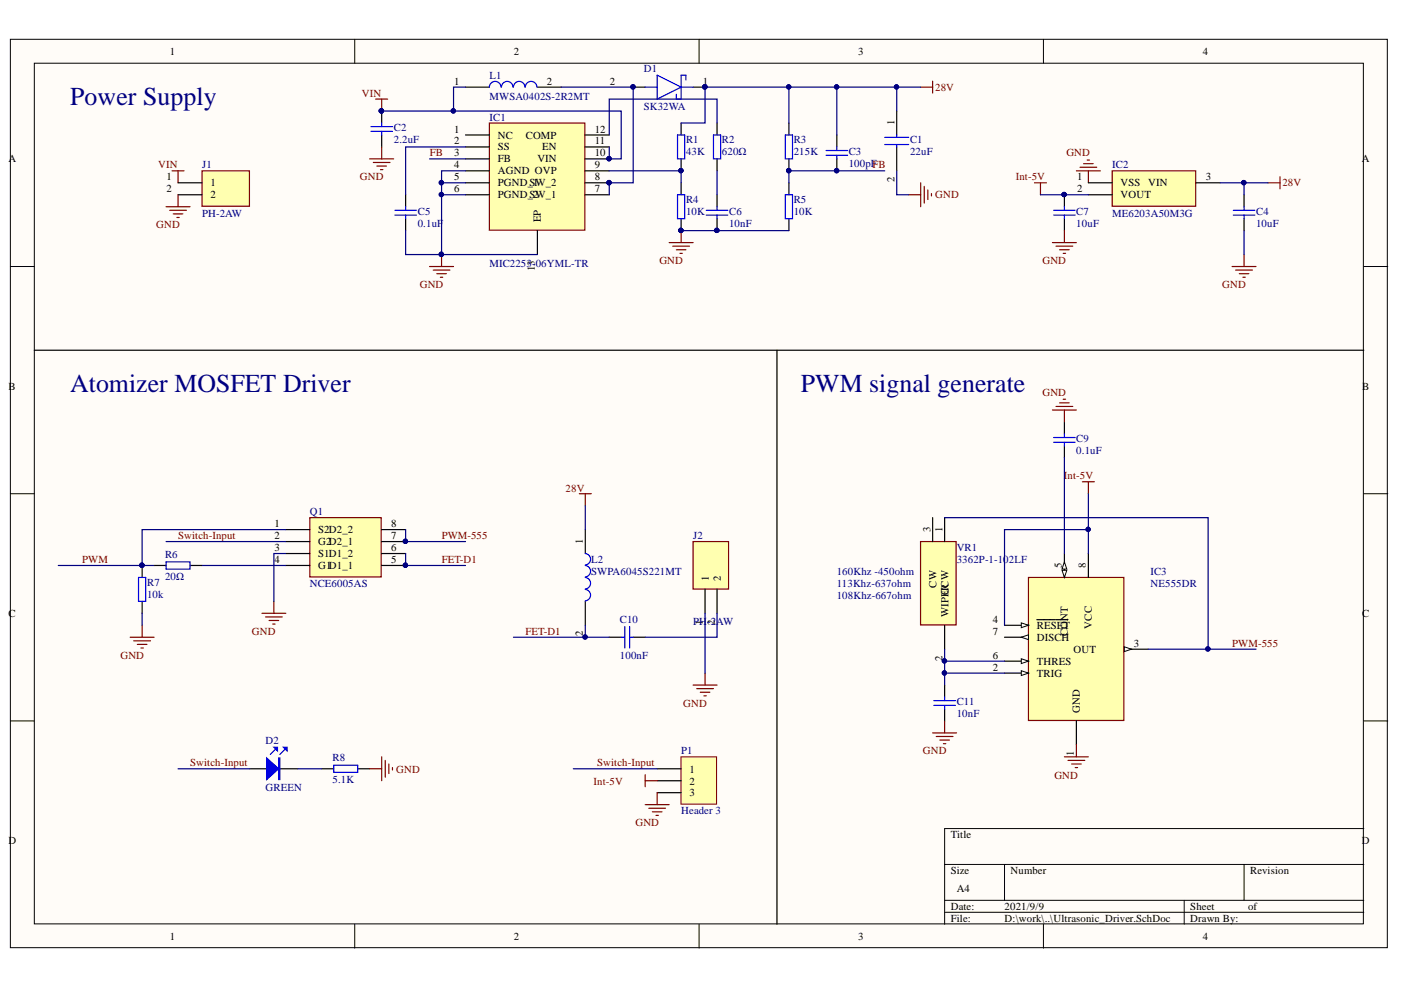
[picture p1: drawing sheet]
<svg xmlns="http://www.w3.org/2000/svg" width="297mm" height="210mm" viewBox="0 0 297 210" stroke-linecap="round" stroke-linejoin="round" font-family="sans-serif">
<defs><g id="words">
<g font-size="5.5" fill="#000080">
<text x="14.9" y="22.4">Power Supply</text>
<text x="14.9" y="83.2">Atomizer MOSFET Driver</text>
<text x="169.8" y="83.2">PWM signal generate</text>
</g>
<g font-size="2.3">
<text x="36" y="11.6">1</text>
<text x="108.9" y="11.6">2</text>
<text x="182" y="11.6">3</text>
<text x="255" y="11.6">4</text>
<text x="96.3" y="18">1</text>
<text x="116" y="18">2</text>
<text x="129.3" y="18">2</text>
<text x="149" y="18">1</text>
<text x="96.3" y="28.1">1</text>
<text x="105.6" y="29.4">NC</text>
<text x="111.5" y="29.4">COMP</text>
<text x="126.1" y="28.1">12</text>
<text x="189.7" y="26.6" transform="rotate(-90 189.7 26.6)">1</text>
<text x="1.8" y="34.4">A</text>
<text x="96.3" y="30.6">2</text>
<text x="96.3" y="33.2">3</text>
<text x="96.3" y="35.7">4</text>
<text x="105.6" y="31.9">SS</text>
<text x="105.6" y="34.4">FB</text>
<text x="113.9" y="34.4">VIN</text>
<text x="114.9" y="31.9">EN</text>
<text x="126.1" y="30.6">11</text>
<text x="126.1" y="33.2">10</text>
<text x="126.1" y="35.7">9</text>
<text x="288.7" y="34.4">A</text>
<text x="35.3" y="38.2">1</text>
<text x="35.3" y="40.8">2</text>
<text x="44.6" y="39.5">1</text>
<text x="96.3" y="38.2">5</text>
<text x="96.3" y="40.8">6</text>
<text x="105.6" y="37">AGND OVP</text>
<text x="105.6" y="39.5">PGND_SW_2</text>
<text x="113.1" y="39.5">1</text>
<text x="126.1" y="38.2">8</text>
<text x="126.1" y="40.8">7</text>
<text x="189.7" y="38.7" transform="rotate(-90 189.7 38.7)">2</text>
<text x="228.4" y="38.2">1</text>
<text x="228.4" y="40.8">2</text>
<text x="237.6" y="39.5">VSS</text>
<text x="243.4" y="39.5">VIN</text>
<text x="255.7" y="38.2">3</text>
<text x="44.6" y="42">2</text>
<text x="105.6" y="42">PGND_SW_1</text>
<text x="113.1" y="42">2</text>
<text x="114.7" y="47.1" transform="rotate(-90 114.7 47.1)">EP</text>
<text x="237.6" y="42">VOUT</text>
<text x="113.4" y="57.6" transform="rotate(-90 113.4 57.6)">13</text>
<text x="1.8" y="82.6">B</text>
<text x="288.8" y="82.6">B</text>
<text x="58.2" y="111.8">1</text>
<text x="67.4" y="113.1">S2D2_2</text>
<text x="82.9" y="111.8">8</text>
<text x="197.3" y="112.8" transform="rotate(-90 197.3 112.8)">3</text>
<text x="199.8" y="112.8" transform="rotate(-90 199.8 112.8)">1</text>
<text x="58.2" y="114.4">2</text>
<text x="58.2" y="116.9">3</text>
<text x="58.2" y="119.4">4</text>
<text x="67.4" y="115.6">G2D2_1</text>
<text x="67.4" y="118.2">S1D1_2</text>
<text x="82.9" y="114.4">7</text>
<text x="82.9" y="116.9">6</text>
<text x="82.9" y="119.4">5</text>
<text x="123.6" y="115.4" transform="rotate(-90 123.6 115.4)">1</text>
<text x="67.4" y="120.7">G1D1_1</text>
<text x="150.3" y="123.2" transform="rotate(-90 150.3 123.2)">1</text>
<text x="152.8" y="123.2" transform="rotate(-90 152.8 123.2)">2</text>
<text x="198.5" y="124.6" transform="rotate(-90 198.5 124.6)">CW</text>
<text x="225.2" y="120.4" transform="rotate(-90 225.2 120.4)">5</text>
<text x="230.2" y="120.4" transform="rotate(-90 230.2 120.4)">8</text>
<text x="1.8" y="130.8">C</text>
<text x="201.1" y="130.8" transform="rotate(-90 201.1 130.8)">WIPECRCW</text>
<text x="288.8" y="130.8">C</text>
<text x="123.6" y="134.9" transform="rotate(-90 123.6 134.9)">2</text>
<text x="149" y="132.4" transform="rotate(-90 149 132.4)">1</text>
<text x="151.5" y="132.4" transform="rotate(-90 151.5 132.4)">2</text>
<text x="210.5" y="132.1">4</text>
<text x="210.5" y="134.6">7</text>
<text x="219.8" y="133.3">RESET</text>
<text x="219.8" y="135.9">DISCH</text>
<text x="226.4" y="134.8" transform="rotate(-90 226.4 134.8)">CONT</text>
<text x="231.5" y="133.3" transform="rotate(-90 231.5 133.3)">VCC</text>
<text x="240.4" y="137.1">3</text>
<text x="199.8" y="140.1" transform="rotate(-90 199.8 140.1)">2</text>
<text x="210.5" y="142.2">2</text>
<text x="210.5" y="139.7">6</text>
<text x="219.8" y="143.5">TRIG</text>
<text x="219.8" y="140.9">THRES</text>
<text x="227.6" y="138.4">OUT</text>
<text x="229" y="151.1" transform="rotate(-90 229 151.1)">GND</text>
<text x="227.7" y="160.4" transform="rotate(-90 227.7 160.4)">1</text>
<text x="146.2" y="163.8">1</text>
<text x="146.2" y="166.3">2</text>
<text x="146.2" y="168.9">3</text>
<text x="1.8" y="179">D</text>
<text x="201.6" y="177.7">Title</text>
<text x="288.7" y="179">D</text>
<text x="201.6" y="185.3">Size</text>
<text x="214.3" y="185.3">Number</text>
<text x="265" y="185.3">Revision</text>
<text x="202.8" y="189.1">A4</text>
<text x="201.6" y="192.9">Date:</text>
<text x="201.6" y="195.5">File:</text>
<text x="213" y="192.9">2021/9/9</text>
<text x="213" y="195.5">D:\work\..\Ultrasonic_Driver.SchDoc</text>
<text x="252.4" y="192.9">Sheet</text>
<text x="252.4" y="195.5">Drawn By:</text>
<text x="264.6" y="192.9">of</text>
<text x="36" y="199.3">1</text>
<text x="108.9" y="199.3">2</text>
<text x="182" y="199.3">3</text>
<text x="255" y="199.3">4</text>
</g>
<g font-size="2.3" fill="#000080">
<text x="103.8" y="16.8">L1</text>
<text x="136.5" y="15.2">D1</text>
<text x="103.8" y="21.3">MWSA0402S-2R2MT</text>
<text x="136.5" y="23.3">SK32WA</text>
<text x="83.5" y="27.8">C2</text>
<text x="103.8" y="25.6">IC1</text>
<text x="42.9" y="35.7">J1</text>
<text x="83.5" y="30.4">2.2uF</text>
<text x="145.5" y="30.4">R1</text>
<text x="145.5" y="32.9">43K</text>
<text x="153.1" y="30.4">R2</text>
<text x="153.1" y="32.9">620Ω</text>
<text x="168.3" y="30.4">R3</text>
<text x="168.3" y="32.9">215K</text>
<text x="179.9" y="32.9">C3</text>
<text x="179.9" y="35.4">100pFFB</text>
<text x="193" y="30.4">C1</text>
<text x="193" y="32.9">22uF</text>
<text x="235.8" y="35.7">IC2</text>
<text x="42.9" y="45.9">PH-2AW</text>
<text x="88.6" y="45.7">C5</text>
<text x="145.5" y="43">R4</text>
<text x="145.5" y="45.7">10K</text>
<text x="154.6" y="45.7">C6</text>
<text x="168.3" y="43">R5</text>
<text x="168.3" y="45.7">10K</text>
<text x="228.2" y="45.7">C7</text>
<text x="235.8" y="45.9">ME6203A50M3G</text>
<text x="266.3" y="45.7">C4</text>
<text x="88.6" y="48.2">0.1uF</text>
<text x="154.6" y="48.2">10nF</text>
<text x="228.2" y="48.2">10uF</text>
<text x="266.3" y="48.2">10uF</text>
<text x="103.8" y="56.5">MIC2253-06YML-TR</text>
<text x="228.2" y="93.8">C9</text>
<text x="228.2" y="96.3">0.1uF</text>
<text x="65.7" y="109.3">Q1</text>
<text x="35" y="118.4">R6</text>
<text x="125.3" y="119.4">L2</text>
<text x="147" y="114.4">J2</text>
<text x="202.8" y="116.9">VR1</text>
<text x="202.8" y="119.4">3362P-1-102LF</text>
<text x="31.2" y="124.2">R7</text>
<text x="35" y="123">20Ω</text>
<text x="65.7" y="124.5">NCE6005AS</text>
<text x="125.3" y="122">SWPA6045S221MT</text>
<text x="177.4" y="122">160Khz -450ohm</text>
<text x="177.4" y="124.5">113Khz-637ohm</text>
<text x="243.9" y="122">IC3</text>
<text x="243.9" y="124.5">NE555DR</text>
<text x="31.2" y="126.8">10k</text>
<text x="177.4" y="127">108Khz-667ohm</text>
<text x="131.4" y="132.1">C10</text>
<text x="147" y="132.6">PH</text>
<text x="149.9" y="132.6">-2AW</text>
<text x="131.4" y="139.7">100nF</text>
<text x="202.8" y="149.5">C11</text>
<text x="202.8" y="152.1">10nF</text>
<text x="56.3" y="157.7">D2</text>
<text x="70.5" y="161.4">R8</text>
<text x="144.4" y="159.9">P1</text>
<text x="56.3" y="167.6">GREEN</text>
<text x="70.5" y="166.1">5.1K</text>
<text x="144.4" y="172.7">Header 3</text>
</g>
<g font-size="2.3" fill="#800000">
<text x="76.7" y="20.5">VIN</text>
<text x="198.3" y="19.2">28V</text>
<text x="33.6" y="35.7">VIN</text>
<text x="91.1" y="33.2">FB</text>
<text x="226.1" y="33.2">GND</text>
<text x="76.3" y="38.2">GND</text>
<text x="215.4" y="38.2">Int-5V</text>
<text x="271.9" y="39.5">28V</text>
<text x="198.3" y="42">GND</text>
<text x="33.1" y="48.4">GND</text>
<text x="139.8" y="56">GND</text>
<text x="221" y="56">GND</text>
<text x="89" y="61.1">GND</text>
<text x="259.1" y="61.1">GND</text>
<text x="221" y="83.9">GND</text>
<text x="225.6" y="101.6">Int-5V</text>
<text x="119.9" y="104.2">28V</text>
<text x="17.4" y="119.4">PWM</text>
<text x="37.8" y="114.4">Switch-Input</text>
<text x="93.6" y="114.4">PWM-555</text>
<text x="93.6" y="119.4">FET-D1</text>
<text x="53.4" y="134.6">GND</text>
<text x="111.4" y="134.6">FET-D1</text>
<text x="261.2" y="137.1">PWM-555</text>
<text x="25.5" y="139.7">GND</text>
<text x="144.9" y="149.8">GND</text>
<text x="195.7" y="159.9">GND</text>
<text x="40.3" y="162.5">Switch-Input</text>
<text x="84" y="163.8">GND</text>
<text x="125.8" y="166.3">Int-5V</text>
<text x="126.6" y="162.5">Switch-Input</text>
<text x="223.5" y="165.1">GND</text>
<text x="134.7" y="175.2">GND</text>
</g>
</g></defs>
<g fill="#fffcf8" stroke="#000" stroke-width=".21">
<path d="M2.2 8.3h291.9v192.6h-291.9z"/>
<path d="M7.3 13.4h281.8v182.5h-281.8z"/>
</g>
<g fill="none" stroke="#000" stroke-width=".21">
<path d="M75.2 8.3v5.1M148.2 8.3v5.1M221.2 8.3v5.1M2.2 56.5h5.1M289.2 56.5h5M2.2 104.7h5.1M289.2 104.7h5M2.2 152.9h5.1M289.2 152.9h5M289.2 175.7h-88.9v20.3M75.2 196v5M148.2 196v5"/>
<path d="M200.3 183.3h88.9M200.3 190.9h88.9M200.3 193.4h88.9M213 183.3v7.6M221.2 196v5M251.1 190.9v5.1M263.8 183.3v7.6"/>
</g>
<path d="M218.1 122.4h20.2v30.4h-20.2z" fill="#ffffb0" stroke="#800000" stroke-width=".25"/>
<path d="M213 142.7h5.1M228.2 152.9v5" fill="none" stroke="#000" stroke-width=".25"/>
<path d="M216.5 142.2l1.6 .5-1.6 .5z" fill="#fffcf8"/>
<path d="M216.5 142.2l1.6 .5-1.6 .5z" fill="none" stroke="#000" stroke-width=".21"/>
<path d="M238.4 137.6h5.1" fill="none" stroke="#000" stroke-width=".25"/>
<path d="M238.4 137.1l1.5 .5-1.5 .6z" fill="#fffcf8"/>
<path d="M238.4 137.1l1.5 .5-1.5 .6z" fill="none" stroke="#000" stroke-width=".21"/>
<path d="M213 132.6h5.1" fill="none" stroke="#000" stroke-width=".25"/>
<path d="M216.5 132.1l1.6 .5-1.6 .5z" fill="#fffcf8"/>
<path d="M216.5 132.1l1.6 .5-1.6 .5z" fill="none" stroke="#000" stroke-width=".21"/>
<path d="M225.7 117.4v5M219.8 131.4h3.9M223.8 131.4h1.3M225.2 131.4h1.2" fill="none" stroke="#000" stroke-width=".25"/>
<path d="M225.2 120.9h1l-.5 1.5z" fill="#fffcf8"/>
<path d="M225.2 120.9h1l-.5 1.5z" fill="none" stroke="#000" stroke-width=".21"/>
<path d="M225.7 119.1l.5 1.6h-1z" fill="#fffcf8"/>
<path d="M225.7 119.1l.5 1.6h-1z" fill="none" stroke="#000" stroke-width=".21"/>
<path d="M213 140.2h5.1" fill="none" stroke="#000" stroke-width=".25"/>
<path d="M216.5 139.7l1.6 .5-1.6 .5z" fill="#fffcf8"/>
<path d="M216.5 139.7l1.6 .5-1.6 .5z" fill="none" stroke="#000" stroke-width=".21"/>
<path d="M213 135.1h5.1" fill="none" stroke="#000" stroke-width=".25"/>
<path d="M216.5 135.1l1.6-.5v1z" fill="#fffcf8"/>
<path d="M216.5 135.1l1.6-.5v1z" fill="none" stroke="#000" stroke-width=".21"/>
<path d="M225.7 89.5v2.5M225.7 94.5v2.6M230.8 117.4v5M200.3 145.3v2.5M200.3 150.3v2.6M53 163h10.1M68.2 163h2.6M75.8 163h2.6" fill="none" stroke="#000" stroke-width=".25"/>
<path d="M223.4 92.8h4.6M223.4 93.8h4.6M225.7 92v.8M225.7 93.8v.7M58.3 158.9l-1 1.1M60.4 158.9l-1.1 1.1M198 148.5h4.6M198 149.6h4.6M200.3 147.8v.7M200.3 149.6v.7M70.8 162.2h5v1.6h-5z" fill="none" stroke="#00f" stroke-width=".25"/>
<g fill="none" stroke="#800000" stroke-width=".25">
<path d="M223.1 86.9h5.1M223.9 86.2h3.6M224.7 85.4h2M225.4 84.7h.5M225.7 86.9v2.6M197.7 155.4h5.1M198.5 156.2h3.6M199.3 156.9h2M200 157.7h.5M200.3 152.9v2.5M228.2 157.9v2.6M78.4 163h2.5"/>
<path d="M80.9 160.5v5M81.7 161.2v3.6M82.4 162v2M83.2 162.7v.6M225.7 160.5h5.1M226.4 161.2h3.6M227.2 162h2M228 162.7h.5"/>
</g>
<path d="M56.5 160.7l2.6 2.3-2.6 2.3z" fill="#00f"/>
<path d="M56.5 160.7l2.6 2.3-2.6 2.3zM59.1 160.7h.2v4.6h-.2zM59.2 160.7v4.6" fill="none" stroke="#00f" stroke-width=".25"/>
<path d="M60.1 158.4h.8v.8z" fill="#00f"/>
<path d="M60.1 158.4h.8v.8z" fill="none" stroke="#00f" stroke-width=".25"/>
<path d="M58.1 158.4h.7v.8z" fill="#00f"/>
<path d="M58.1 158.4h.7v.8z" fill="none" stroke="#00f" stroke-width=".25"/>
<path d="M195.2 114.8h7.5v17.7h-7.5z" fill="#ffffb0" stroke="#800000" stroke-width=".25"/>
<path d="M197.7 109.8v5M200.3 109.8v5M200.3 132.6v5" fill="none" stroke="#000" stroke-width=".25"/>
<path d="M144.4 160.5h7.5v10h-7.5z" fill="#ffffb0" stroke="#800000" stroke-width=".21"/>
<path d="M139.3 163h5.1M139.3 165.5h5.1M139.3 168.1h5.1" fill="none" stroke="#000" stroke-width=".25"/>
<path d="M36.5 36.2h2.5M37.8 36.2v2.6M35.2 43.8h5.1M36 44.6h3.5M36.7 45.4h2.1M37.5 46.1h.5M37.8 41.3v2.5" fill="none" stroke="#800000" stroke-width=".25"/>
<path d="M65.7 109.8h15.1v12.5h-15.1z" fill="#ffffb0" stroke="#800000" stroke-width=".25"/>
<path d="M30.1 119.9v2.5M32.7 119.9h2.5M40.3 119.9h2.5M60.6 112.3h5.1M60.6 114.8h5.1M60.6 117.4h5.1M60.6 119.9h5.1M80.9 112.3h5.1M80.9 114.8h5.1M80.9 117.4h5.1M80.9 119.9h5.1M30.1 127.5v2.5" fill="none" stroke="#000" stroke-width=".25"/>
<g fill="#000080" stroke="#000080" stroke-width=".21">
<circle cx="86" cy="114.8" r=".46"/>
<circle cx="86" cy="119.8" r=".46"/>
<circle cx="30.1" cy="119.8" r=".46"/>
</g>
<path d="M35.2 119.1h5.1v1.6h-5.1zM29.4 122.4h1.5v5.1h-1.5z" fill="none" stroke="#00f" stroke-width=".25"/>
<path d="M27.6 135.1h5.1M28.4 135.9h3.5M29.1 136.6h2M29.9 137.4h.5M30.1 132.6v2.5M136.8 170.6h5.1M137.6 171.4h3.5M138.3 172.1h2M139.1 172.9h.5M139.3 168.1v2.5" fill="none" stroke="#800000" stroke-width=".25"/>
<path d="M103.8 26.1h20.2v22.7h-20.2z" fill="#ffffb0" stroke="#800000" stroke-width=".25"/>
<g fill="none" stroke="#000" stroke-width=".25">
<path d="M98.7 18.5h5.1M113.9 18.5h5.1M134.3 18.5h2.5M146.9 18.5h2.6M80.9 23.5v2.6M80.9 28.6v2.6M98.7 28.6h5.1M98.7 31.2h5.1M98.7 33.7h5.1M98.7 36.2h5.1M98.7 38.8h5.1M124.1 28.6h5.1"/>
<path d="M124.1 31.2h5.1M124.1 33.7h5.1M124.1 36.2h5.1M124.1 38.8h5.1M144.4 26.1v2.5M144.4 33.7v2.5M144.4 38.8v2.5M152 26.1v2.5M152 33.7v2.5M167.3 26.1v2.5M167.3 33.7v2.5M167.3 38.8v2.5"/>
<path d="M177.4 28.6v2.6M177.4 33.7v2.5M86 41.3v2.5M86 46.4v2.5M98.7 41.3h5.1M113.9 48.9v5.1M124.1 41.3h5.1M144.4 46.4v2.5M152 41.3v2.5M152 46.4v2.5M167.3 46.4v2.5M225.7 41.3v2.5"/>
<path d="M225.7 46.4v2.5M7.3 74.3h281.9M164.7 74.3v121.7M129.2 135.1h2.5M134.3 135.1h2.5"/>
</g>
<g fill="#000080" stroke="#000080" stroke-width=".21">
<circle cx="129.1" cy="33.6" r=".46"/>
<circle cx="129.1" cy="38.7" r=".46"/>
<circle cx="225.6" cy="41.2" r=".46"/>
<circle cx="93.6" cy="53.9" r=".46"/>
<circle cx="144.4" cy="36.2" r=".46"/>
<circle cx="144.4" cy="48.8" r=".46"/>
<circle cx="152" cy="48.8" r=".46"/>
<circle cx="80.9" cy="23.5" r=".47"/>
<circle cx="149.4" cy="18.4" r=".46"/>
<circle cx="134.2" cy="18.4" r=".46"/>
<circle cx="167.2" cy="36.2" r=".46"/>
<circle cx="177.4" cy="36.2" r=".46"/>
</g>
<g fill="none" stroke="#800000" stroke-width=".25">
<path d="M195.2 18.5h2.5M197.7 17.2v2.5M78.4 33.7h5.1M79.1 34.4h3.6M79.7 21h2.5M79.9 35.2h2M80.7 36h.5M80.9 21v2.5M80.9 31.2v2.5M195.2 38.8v5M196 39.5v3.6M219.3 38.8h2.6"/>
<path d="M220.6 38.8v2.5M228.2 36.2h5.1M229 35.5h3.5M229.7 34.7h2.1M230.5 33.9h.5M230.8 36.2v2.6M268.8 38.8h2.6M271.4 37.5v2.5M91.1 56.5h5.1M91.8 57.3h3.6M92.6 58h2M93.4 58.8h.5"/>
<path d="M93.6 54v2.5M141.9 51.4h5M142.6 52.2h3.6M143.4 53h2M144.2 53.7h.5M144.4 48.9v2.5M192.7 41.3h2.5M196.7 40.3v2M197.5 41v.5M223.1 51.4h5.1M223.9 52.2h3.6M224.7 53h2"/>
<path d="M225.4 53.7h.5M225.7 48.9v2.5M261.2 56.5h5.1M262 57.3h3.5M262.8 58h2M263.5 58.8h.5M263.8 54v2.5M122.8 104.7h2.6M124.1 104.7v2.5M55.5 130h5.1M56.3 130.8h3.5M57.1 131.6h2"/>
<path d="M57.8 132.3h.5M58.1 127.5v2.5M146.9 145.3h5.1M147.7 146h3.6M148.5 146.8h2M149.2 147.5h.5M149.5 142.7v2.6"/>
</g>
<g fill="none" stroke="#00f" stroke-width=".25">
<path d="M103.8 18.5a1.23 1.23 0 0 1 1.2-1.2 1.23 1.23 0 0 1 1.2 1.2M106.3 18.5a1.22 1.22 0 0 1 1.2-1.2 1.22 1.22 0 0 1 1.3 1.2M108.9 18.5a1.22 1.22 0 0 1 1.2-1.2 1.22 1.22 0 0 1 1.2 1.2M111.4 18.5a1.23 1.23 0 0 1 1.2-1.2 1.23 1.23 0 0 1 1.2 1.2M136.8 18.5h2.5M139.3 15.9l5.1 2.6-5.1 2.5zM144.4 18.5h2.5M145.4 17v-1.1h-1v5.1h-1v-1M78.6 26.8h4.6M78.6 27.9h4.6M80.9 26.1v.7M80.9 27.9v.7"/>
<path d="M143.6 28.6h1.6v5.1h-1.6zM151.3 28.6h1.5v5.1h-1.5zM166.5 28.6h1.5v5.1h-1.5zM175.1 31.9h4.6M175.1 32.9h4.6M177.4 31.2v.7M177.4 32.9v.8M83.7 44.6h4.6M83.7 45.6h4.6M86 43.8v.8M86 45.6v.8M143.6 41.3h1.6v5.1h-1.6z"/>
<path d="M149.7 44.6h4.6M149.7 45.6h4.6M152 43.8v.8M152 45.6v.8M166.5 41.3h1.5v5.1h-1.5zM223.4 44.6h4.6M223.4 45.6h4.6M225.7 43.8v.8M225.7 45.6v.8M131.7 135.1h.8M132.5 132.8v4.6M133.5 135.1h.8"/>
<path d="M133.5 132.8v4.6"/>
</g>
<path d="M235.8 36.2h17.7v7.5h-17.7z" fill="#ffffb0" stroke="#800000" stroke-width=".25"/>
<path d="M190.1 23.5v5.1M190.1 31.2v5M230.8 38.8h5M253.6 38.8h5.1M230.8 41.3h5M263.8 41.3v2.5M263.8 46.4v2.5M124.1 112.3v5.1M124.1 127.5v5.1" fill="none" stroke="#000" stroke-width=".25"/>
<path d="M187.6 29.1h5.1M187.6 30.6h5.1M190.1 28.6v.5M190.1 30.6v.6M261.5 44.6h4.6M261.5 45.6h4.6M263.8 43.8v.8M263.8 45.6v.8M124.1 117.4a1.22 1.22 0 0 1 1.1 1.2 1.22 1.22 0 0 1-1.1 1.2M124.1 119.9a1.22 1.22 0 0 1 1.1 1.2 1.22 1.22 0 0 1-1.1 1.2M124.1 122.4a1.23 1.23 0 0 1 1.1 1.3 1.23 1.23 0 0 1-1.1 1.2M124.1 125a1.22 1.22 0 0 1 1.1 1.2 1.22 1.22 0 0 1-1.1 1.2" fill="none" stroke="#00f" stroke-width=".25"/>
<path d="M229.5 102.1h2.5M230.8 102.1v2.6M136.8 164.3v2.5M136.8 165.5h2.5" fill="none" stroke="#800000" stroke-width=".25"/>
<path d="M42.8 36.2h10.1v7.5h-10.1z" fill="#ffffb0" stroke="#800000" stroke-width=".25"/>
<path d="M37.8 38.8h5M37.8 41.3h5" fill="none" stroke="#000" stroke-width=".25"/>
<path d="M146.9 114.8h7.6v10.1h-7.6z" fill="#ffffb0" stroke="#800000" stroke-width=".25"/>
<path d="M149.5 125v5M152 125v5" fill="none" stroke="#000" stroke-width=".25"/>
<g fill="none" stroke="#000080" stroke-width=".25">
<path d="M98.7 18.5h-2.5v5h35.5v10.2h-2.5v-2.5M119 18.5h15.3v20.3h-5.1v2.5M167.3 18.5v7.6M177.4 18.5v10.1M190.1 18.5v5M195.2 18.5h-45.7v7.6h-5.1M80.9 23.5h15.3M91.1 33.7h7.6M93.6 38.8v15.2h20.3M98.7 31.2h-12.7v10.1M98.7 36.2h-5.1v2.6h5.1M129.2 36.2h15.2v2.6"/>
<path d="M152 26.1v-5.1h-22.8v7.6M152 36.2v5.1M187.6 36.2h-20.3v2.6M190.1 36.2v5.1h2.6M258.7 38.8h10.1M263.8 38.8v2.5M86 48.9v5.1h7.6M93.6 41.3h5.1M144.4 48.9h22.9M220.6 41.3h10.2M263.8 48.9v5.1M225.7 97.1v20.3"/>
<path d="M12.4 119.9h20.3M35.2 114.8h25.4M42.8 119.9h17.8M60.6 112.3h-30.5v7.6M60.6 117.4h-2.5v10.1M86 117.4v2.5h12.7M86 112.3v2.5h12.7M124.1 107.2v5.1M200.3 109.8h55.8v27.8M230.8 104.7v12.7M230.8 112.3h-17.8v20.3M30.1 130v2.6"/>
<path d="M108.9 135.1h15.2M124.1 132.6v2.5h5.1M149.5 130v12.7M152 130v5.1h-15.2M200.3 137.6v7.7M243.5 137.6h22.8M200.3 142.7h12.7M200.3 140.2h12.7M37.8 163h15.2M63.1 163h5.1M121.6 163h17.7"/>
</g>
<g fill="#000080" stroke="#000080" stroke-width=".21">
<circle cx="230.7" cy="112.2" r=".46"/>
<circle cx="30.1" cy="119.8" r=".46"/>
<circle cx="96.1" cy="23.5" r=".46"/>
<circle cx="80.9" cy="23.5" r=".47"/>
<circle cx="86" cy="119.8" r=".46"/>
<circle cx="86" cy="114.8" r=".46"/>
<circle cx="93.6" cy="53.9" r=".46"/>
<circle cx="93.6" cy="41.2" r=".46"/>
<circle cx="93.6" cy="38.7" r=".46"/>
<circle cx="124" cy="135.1" r=".46"/>
<circle cx="129.1" cy="38.7" r=".46"/>
<circle cx="134.2" cy="18.4" r=".46"/>
<circle cx="144.4" cy="36.2" r=".46"/>
<circle cx="152" cy="48.8" r=".46"/>
<circle cx="144.4" cy="48.8" r=".46"/>
<circle cx="149.4" cy="18.4" r=".46"/>
<circle cx="167.2" cy="18.4" r=".46"/>
<circle cx="177.4" cy="18.4" r=".46"/>
<circle cx="190.1" cy="18.4" r=".46"/>
<circle cx="167.2" cy="36.2" r=".46"/>
<circle cx="177.4" cy="36.2" r=".46"/>
<circle cx="256.1" cy="137.6" r=".46"/>
<circle cx="225.6" cy="41.2" r=".46"/>
<circle cx="200.2" cy="142.7" r=".46"/>
<circle cx="200.2" cy="140.1" r=".46"/>
<circle cx="129.1" cy="33.6" r=".46"/>
<circle cx="263.7" cy="38.7" r=".47"/>
</g>
<use href="#words"/>
</svg>
